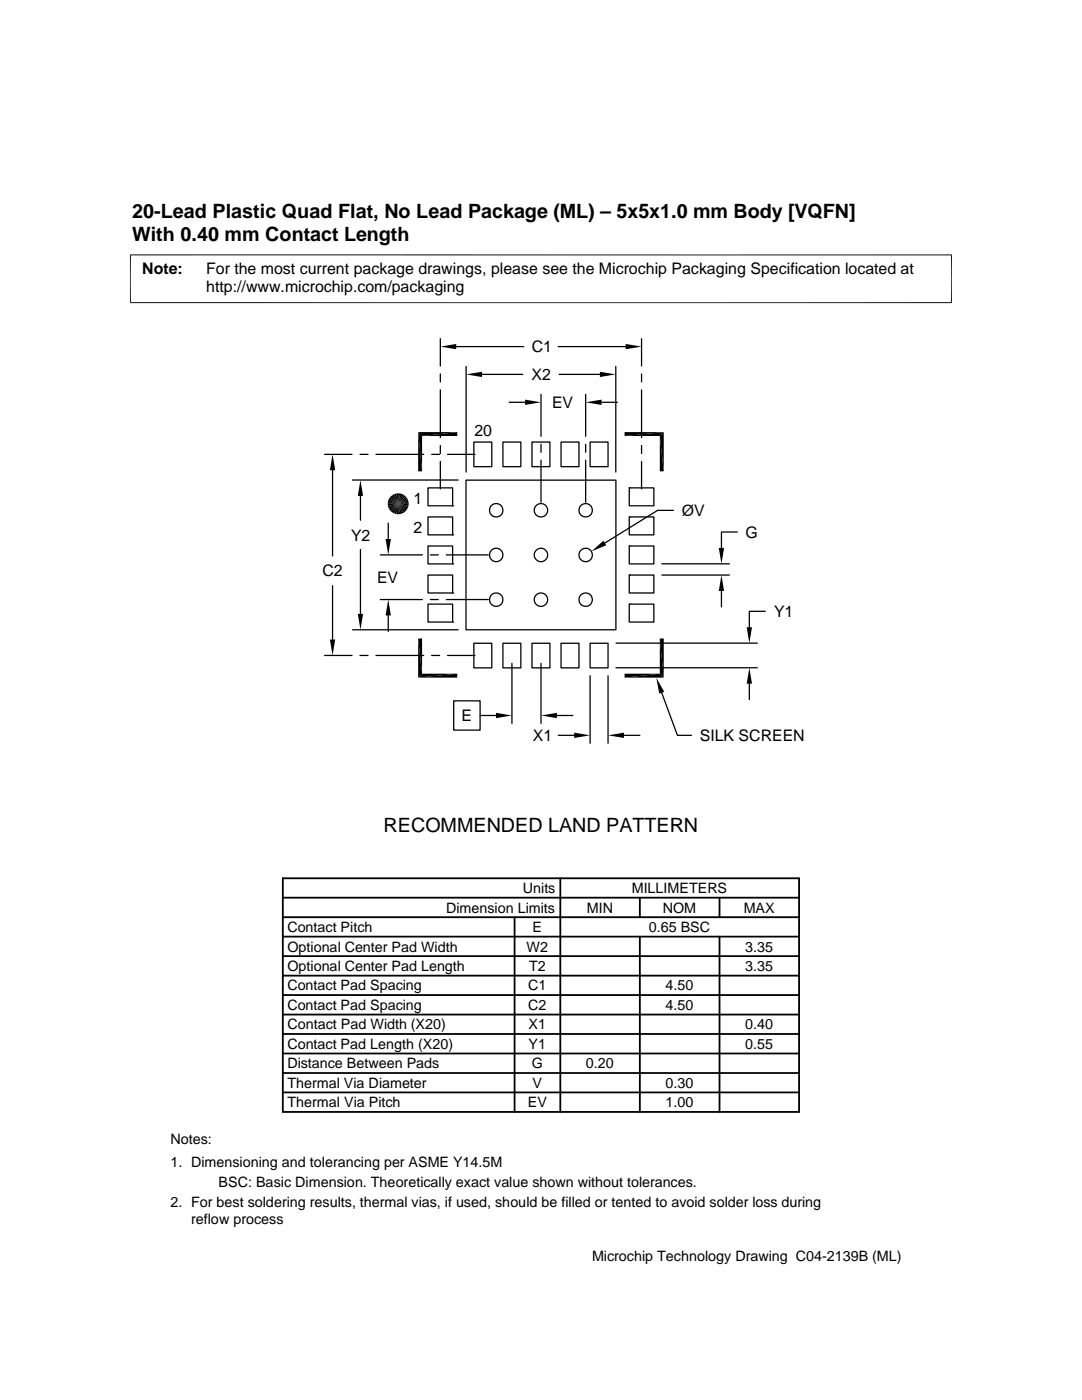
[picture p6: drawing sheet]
<svg xmlns="http://www.w3.org/2000/svg" width="216mm" height="279mm" viewBox="0 0 216 279" stroke-linecap="round" stroke-linejoin="round" font-family="sans-serif">
<defs><g id="words">
<g font-size="3.9">
<text x="26.4" y="43.5">20-Lead Plastic Quad Flat, No Lead Package (ML) – 5x5x1.0 mm Body [VQFN]</text>
<text x="26.4" y="48">With 0.40 mm Contact Length</text>
<text x="76.5" y="166">RECOMMENDED LAND PATTERN</text>
</g>
<g font-size="3.2">
<text x="28.4" y="54.6">Note:</text>
<text x="41.1" y="54.6">For the most current package drawings, please see the Microchip Packaging Specification located at</text>
<text x="41.1" y="58.3">http://www.microchip.com/packaging</text>
<text x="106.1" y="70.3">C1</text>
<text x="106.1" y="75.9">X2</text>
<text x="110.2" y="81.4">EV</text>
<text x="94.7" y="87">20</text>
<text x="82.5" y="100.7">1</text>
<text x="70" y="107.9">Y2</text>
<text x="82.5" y="106.3">2</text>
<text x="136" y="103">ØV</text>
<text x="148.7" y="107.3">G</text>
<text x="64.3" y="115">C2</text>
<text x="75.2" y="116.4">EV</text>
<text x="154.5" y="123.1">Y1</text>
<text x="92.1" y="143.9">E</text>
<text x="106.3" y="147.9">X1</text>
<text x="139.6" y="147.9">SILK SCREEN</text>
</g>
<g font-size="2.9">
<text x="104.3" y="178.2">Units</text>
<text x="126" y="178.2">MILLIMETERS</text>
<text x="89" y="182.1">Dimension Limits</text>
<text x="117.1" y="182.1">MIN</text>
<text x="132.3" y="182.1">NOM</text>
<text x="148.4" y="182.1">MAX</text>
<text x="57.3" y="189.9">Optional Center Pad Width</text>
<text x="57.3" y="186">Contact Pitch</text>
<text x="105.1" y="189.9">W2</text>
<text x="106.3" y="186">E</text>
<text x="129.5" y="186">0.65 BSC</text>
<text x="148.7" y="189.9">3.35</text>
<text x="57.3" y="197.7">Contact Pad Spacing</text>
<text x="57.3" y="193.8">Optional Center Pad Length</text>
<text x="105.4" y="197.7">C1</text>
<text x="105.6" y="193.8">T2</text>
<text x="132.8" y="197.7">4.50</text>
<text x="148.7" y="193.8">3.35</text>
<text x="57.3" y="201.6">Contact Pad Spacing</text>
<text x="105.4" y="201.6">C2</text>
<text x="132.8" y="201.6">4.50</text>
<text x="57.3" y="209.3">Contact Pad Length (X20)</text>
<text x="57.3" y="205.4">Contact Pad Width (X20)</text>
<text x="105.5" y="209.3">Y1</text>
<text x="105.5" y="205.4">X1</text>
<text x="148.7" y="209.3">0.55</text>
<text x="148.7" y="205.4">0.40</text>
<text x="57.3" y="213.2">Distance Between Pads</text>
<text x="106.1" y="213.2">G</text>
<text x="116.9" y="213.2">0.20</text>
<text x="57.3" y="217.1">Thermal Via Diameter</text>
<text x="57.3" y="221">Thermal Via Pitch</text>
<text x="105.3" y="221">EV</text>
<text x="106.3" y="217.1">V</text>
<text x="132.8" y="217.1">0.30</text>
<text x="132.8" y="221">1.00</text>
<text x="34" y="228.3">Notes:</text>
<text x="34" y="232.9">1. Dimensioning and tolerancing per ASME Y14.5M</text>
<text x="43.6" y="236.9">BSC: Basic Dimension. Theoretically exact value shown without tolerances.</text>
<text x="34" y="241">2. For best soldering results, thermal vias, if used, should be filled or tented to avoid solder loss during</text>
<text x="38.1" y="244.3">reflow process</text>
<text x="118.1" y="251.7">Microchip Technology Drawing C04-2139B (ML)</text>
</g>
</g></defs>
<g fill="none" stroke="#000" stroke-width=".25">
<path d="M87.9 67.6v5.4M87.9 74.6v1.6M87.9 77.8v9.5M91 69.2h13.5M93 73.1v21.1M96.2 74.7h8.1M107.9 78.7v8.4M111.4 69.2h13.4M111.6 74.7h8.1M116.9 78.7v8.4M122.9 73.1v21.1M128 67.6v5.4"/>
<path d="M128 74.6v1.6M128 77.8v9.5M64.8 90.7h5.5M66.4 93.9v17.1M70.3 95.8h21.1M71.8 90.7h1.6M71.9 99v4.8M75 90.7h9.5M85.4 97.4h4.9v3.5h-4.9zM86.1 90.7h1.6M87.9 88.9v1.6M87.9 92.1v5.5"/>
<path d="M89.3 90.7h5.5M93 95.8h29.9v29.9h-29.9zM94.6 88.2h3.5v4.9h-3.5zM100.4 88.2h3.5v4.9h-3.5zM101.6 80.3h3.2M106.2 88.2h3.5v4.9h-3.5zM107.9 88.7v1.6M107.9 91.8v8.4M112 88.2h3.5v4.9h-3.5zM116.9 88.7v1.6M116.9 91.8v8.4M117.8 88.2h3.5v4.9h-3.5z"/>
<path d="M120 80.3h3.2M125.6 97.4h4.9v3.5h-4.9zM125.6 97.4h.1M128 88.9v1.6M128 92.1v5.5M66.4 116.9v10.7M71.9 109.7v12.8M75.9 110.7h8.4M75.9 119.7h8.4M77.5 104.4v3.2M85.4 109h4.9v3.5h-4.9zM85.4 114.8h4.9v3.5h-4.9z"/>
<path d="M85.4 103.2h4.9v3.5h-4.9zM85.9 110.7h1.6M85.9 119.7h1.6M89 110.7h8.4M89 119.7h8.4M90.3 112.5h.1M90.3 118.3h.1M90.3 100.9h.1M90.3 106.7h.1M125.6 114.8h4.9v3.5h-4.9zM125.6 114.8h.1M125.6 109h4.9v3.5h-4.9z"/>
<path d="M125.6 109h.1M125.6 103.2h4.9v3.5h-4.9zM125.6 103.2h.1M132.1 114.8h13.4M132.1 112.5h13.4M134.4 101.9h-3.2l-10.5 6.5M144 117.9v3.2M147.1 106.2h-3.1v3.1M64.8 130.8h5.5M70.3 125.7h21.1M71.8 130.8h1.6M75 130.8h9.5"/>
<path d="M77.5 122.8v3.2M85.4 120.6h4.9v3.5h-4.9zM86.1 130.8h1.6M89.3 130.8h5.5M90.3 124.1h.1M90.5 139.9h5.3v5.8h-5.3zM94.6 128.4h3.5v4.9h-3.5zM100.4 128.4h3.5v4.9h-3.5zM102.2 132.4v12M106.2 128.4h3.5v4.9h-3.5zM107.9 132.4v12M112 128.4h3.5v4.9h-3.5z"/>
<path d="M117.8 134.9v13.4M117.8 128.4h3.5v4.9h-3.5zM121.3 134.9v13.4M122.9 133.3h28.2M122.9 128.4h28.2M125.6 120.6h4.9v3.5h-4.9zM125.6 120.6h.1M132 138.3l3.2 8.4h2.8M149.5 136.4v3.2M152.7 122h-3.2v3.2M95.8 142.8h3.2M111.1 142.8h3.2"/>
<path d="M111.4 146.7h3.2M124.5 146.7h3.2"/>
<circle cx="99" cy="110.8" r="1.34"/>
<circle cx="99" cy="119.7" r="1.34"/>
<circle cx="99" cy="101.8" r="1.34"/>
<circle cx="107.9" cy="119.7" r="1.34"/>
<circle cx="107.9" cy="101.8" r="1.34"/>
<circle cx="107.9" cy="110.8" r="1.34"/>
<circle cx="116.9" cy="101.8" r="1.34"/>
<circle cx="116.9" cy="119.7" r="1.34"/>
<circle cx="116.9" cy="110.8" r="1.34"/>
</g>
<g fill="#000">
<path d="M87.9 69.2l3.1-.6v1.1zM93 74.7l3.2-.5v1zM104.8 79.8l3.1 .5-3.1 .5zM119.7 74.2l3.2 .5-3.2 .5zM116.9 80.3l3.1-.5v1zM124.8 68.6l3.2 .6-3.2 .5zM66.4 90.7l.5 3.2h-1.1zM71.9 95.8l.6 3.2h-1.1zM77.5 99.7l2 .8-2.1-.4zM77.7 99.4l1.8 1.1-2-.8zM78 99.1l1.5 1.4-1.8-1.1zM78 99.1l.3-.3 1.2 1.7z"/>
<path d="M78.3 98.8l.4-.2 .8 1.9zM78.7 98.6l.4-.1 .4 2zM79.9 98.5l.4 .1-.8 1.9zM80.3 98.6l.3 .2-1.1 1.7zM80.6 98.8l.3 .3-1.4 1.4zM79.5 100.5l1.4-1.4 .3 .3zM79.5 100.5l1.7-1.1 .2 .3zM83.4 86.2l.8 7.9h-.8zM83.4 86.2h7.8l-7 .8zM83.4 86.2l.8 .8v7.1zM84.2 87l7-.8v.8zM124.6 86.2h7.8l-7.8 .8z"/>
<path d="M124.6 87l7.8-.8-.7 .8zM131.7 87l.7 7.1h-.7zM131.7 87l.7-.8v7.9zM76.9 107.6h1.1l-.5 3.1zM77.4 100.9l2.1-.4-2 .8zM77.5 101.3l2-.8-1.8 1.2zM77.7 101.7l1.8-1.2-1.5 1.5zM79.5 100.5l-1.2 1.8-.3-.3zM79.5 100.5l-.8 2-.4-.2zM79.5 100.5l-.4 2.1-.4-.1zM79.5 100.5l.8 2-.4 .1zM79.5 100.5l1.1 1.8-.3 .2z"/>
<path d="M79.5 100.5l1.4 1.5-.3 .3zM79.5 100.5l1.7 1.2-.3 .3zM79.5 100.5l1.9 .8-.2 .4zM79.5 100.5l2 .4-.1 .4zM79.5 100.5l1.9-.8 .1 .4zM118 110l2.4-2.1 .6 .9zM144 114.8l.5 3.1h-1.1zM143.4 109.3h1.1l-.5 3.2zM65.8 127.6h1.1l-.5 3.2zM71.4 122.5h1.1l-.6 3.2zM77.5 119.7l.5 3.1h-1.1zM83.4 127.4l.8 7.1-.8 .7z"/>
<path d="M83.4 127.4h.8v7.1zM83.4 135.2l7.8-.7v.7zM84.2 134.5h7l-7.8 .7zM131 135.3l1.5 2.8-.9 .3zM131.7 127.4l.7 7.8-.7-.7zM124.6 134.5h7.1l-7.1 .7zM131.7 127.4h.7v7.8zM124.6 135.2l7.1-.7 .7 .7zM149.5 133.3l.6 3.1h-1.1zM149 125.2h1.1l-.6 3.2zM99 142.3l3.2 .5-3.2 .5zM107.9 142.8l3.2-.5v1z"/>
<path d="M114.6 146.2l3.2 .5-3.2 .6zM121.3 146.7l3.2-.5v1.1z"/>
</g>
<path d="M81.6 100.3h-4.2" fill="none" stroke="#000" stroke-width=".42"/>
<path d="M79.3 98.4v4.2M79.7 98.4v4.2M77.4 100.7h4.2" fill="none" stroke="#000" stroke-width=".4"/>
<path d="M26 50.8v9.7M189.9 50.8v9.7M189.9 50.9h-164M189.9 60.4h-164" fill="none" stroke="#000" stroke-width=".2"/>
<g fill="none" stroke="#000" stroke-width=".36">
<path d="M56.4 179.2h103M56.4 175.3h103v46.6h-103zM111.8 175.3v46.6M127.7 179.2v3.8M143.6 179.2v3.8M56.4 198.6h103M56.4 183h103M56.4 190.8h103M56.4 186.9h103M56.4 194.7h103M102.7 183v38.9M127.7 186.9v35"/>
<path d="M143.6 186.9v35M56.4 202.5h103M56.4 206.4h103M56.4 210.2h103M56.4 214.1h103M56.4 218h103"/>
</g>
<use href="#words"/>
</svg>
